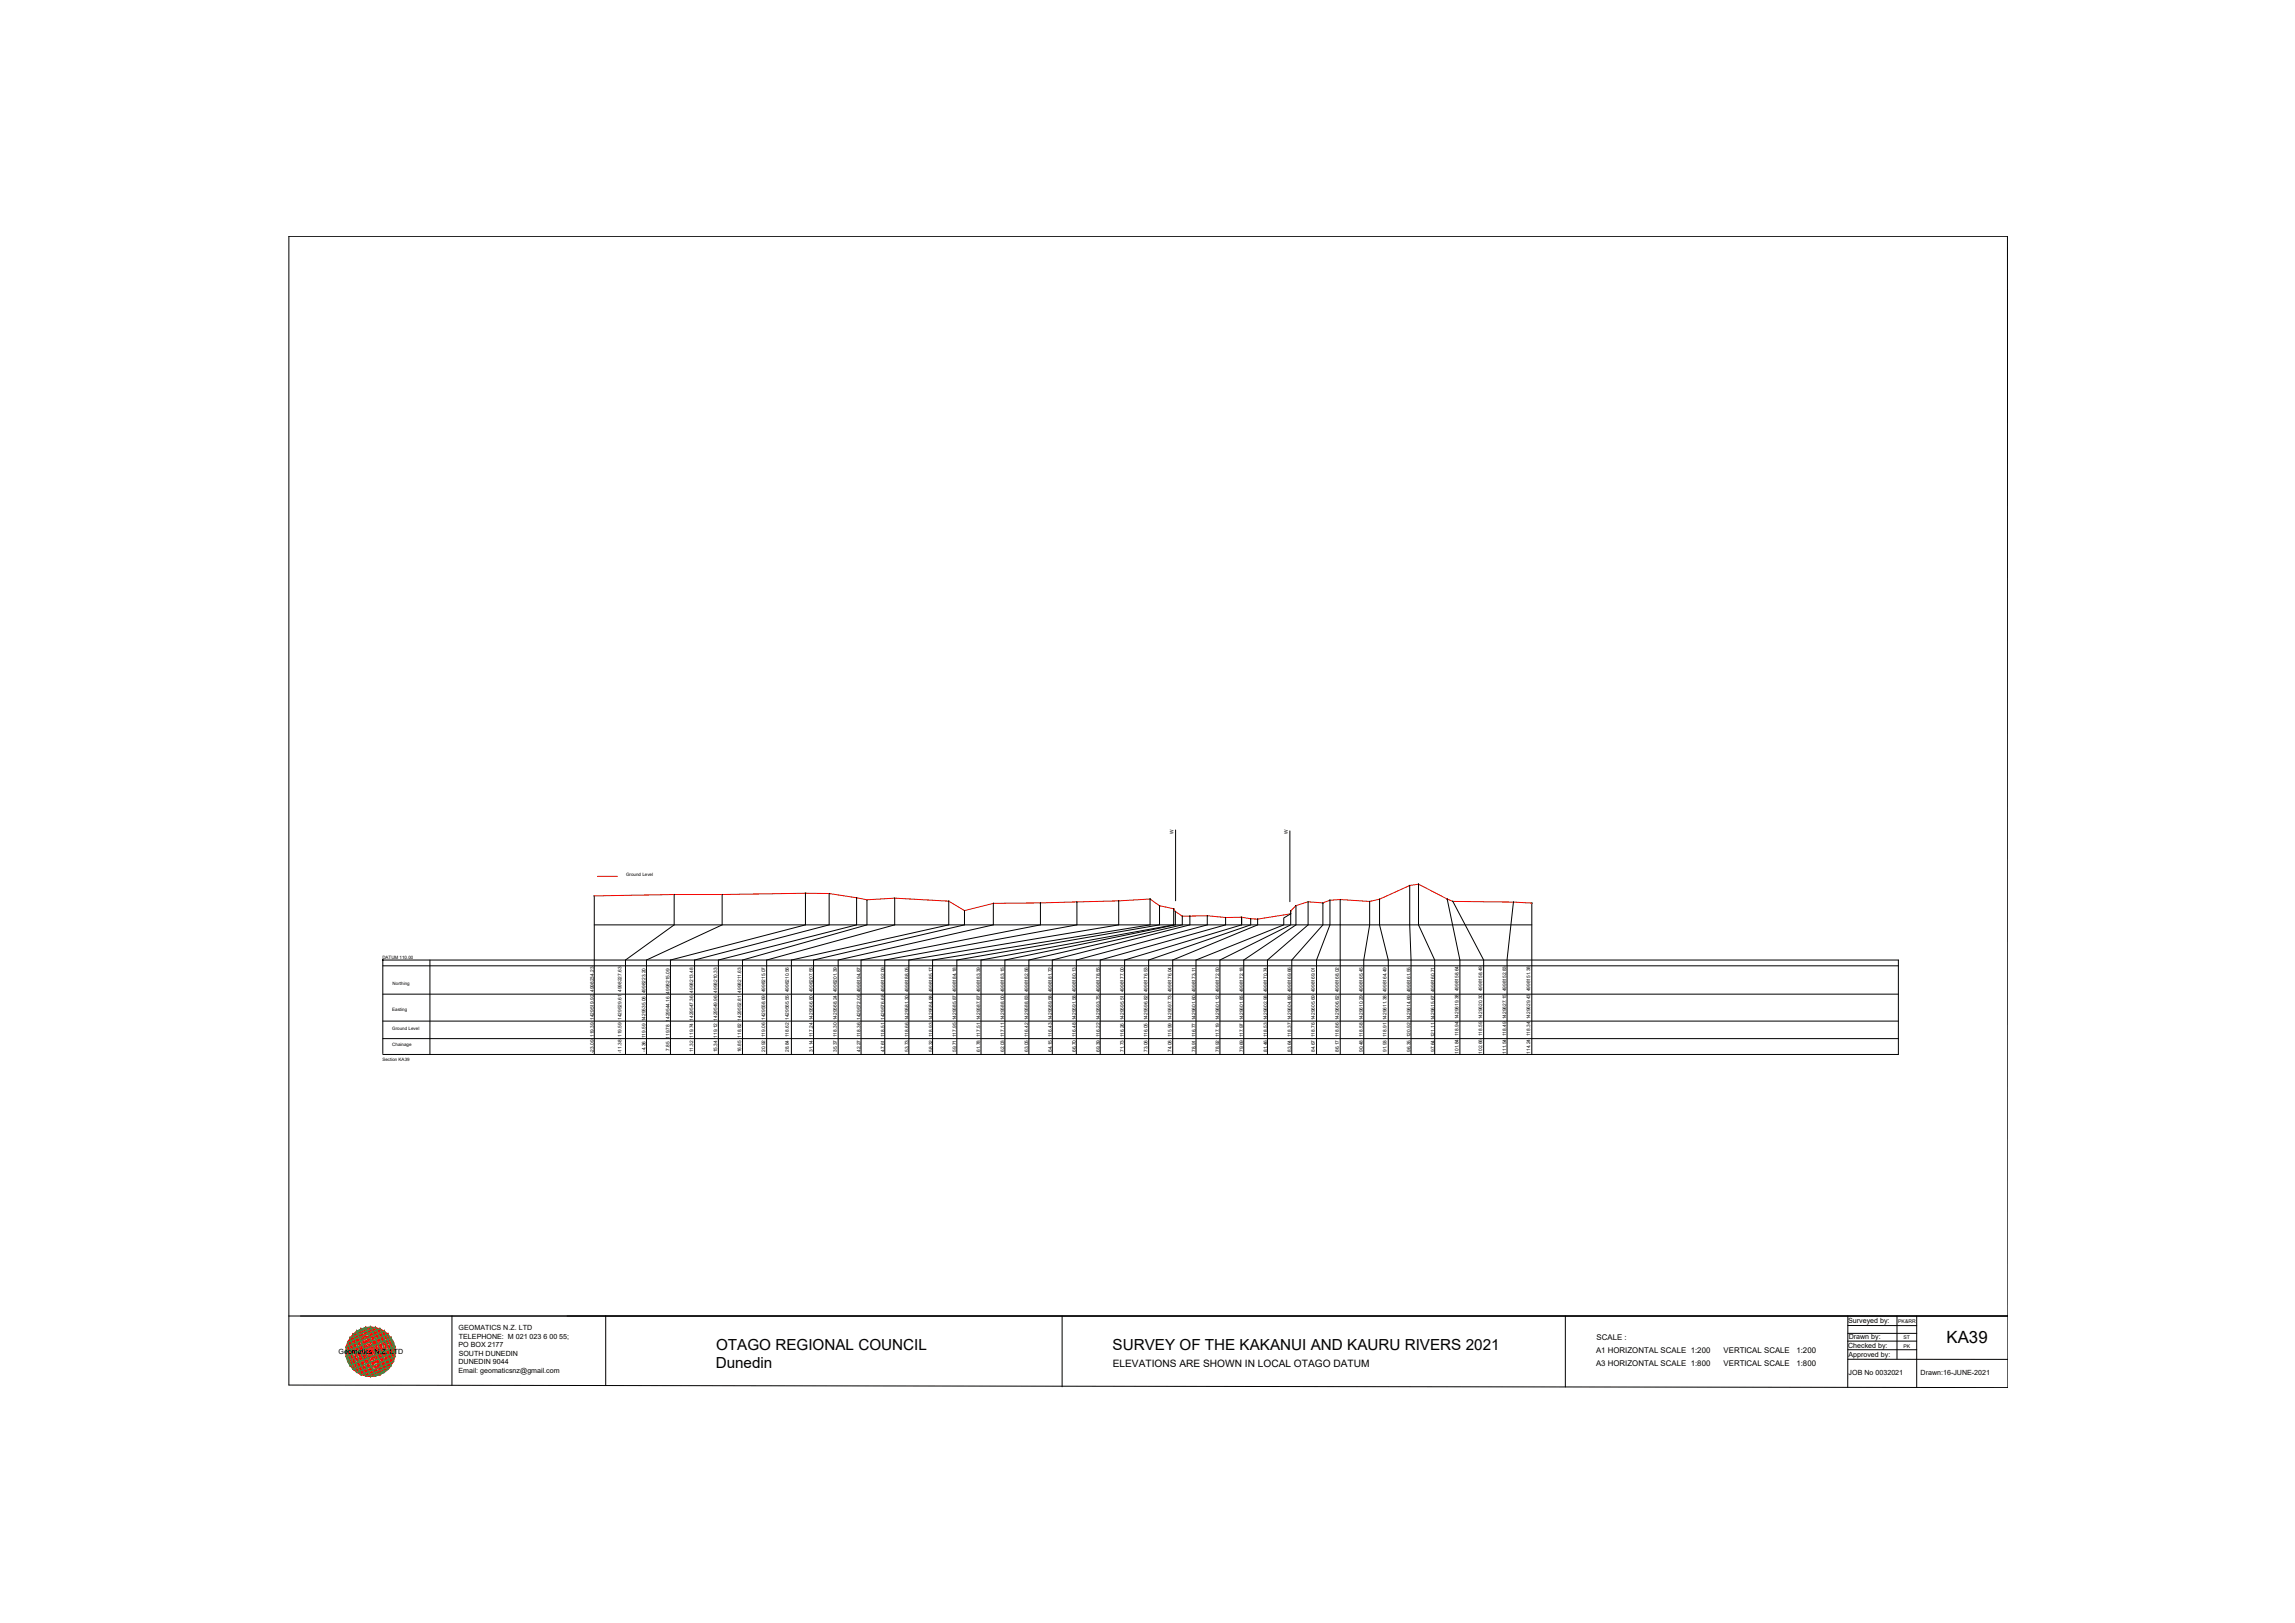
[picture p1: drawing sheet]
<svg xmlns="http://www.w3.org/2000/svg" width="420mm" height="297mm" viewBox="0 0 420 297" stroke-linecap="round" stroke-linejoin="round" font-family="sans-serif">
<defs><g id="words">
<text font-size="3.1" x="356.4" y="245.7">KA39</text>
<g font-size="2.8">
<text x="131" y="250.3">Dunedin</text>
<text x="131.1" y="247">OTAGO REGIONAL COUNCIL</text>
<text x="203.7" y="247">SURVEY OF THE KAKANUI AND KAURU RIVERS 2021</text>
</g>
<text font-size="1.9" x="203.7" y="250.1">ELEVATIONS ARE SHOWN IN LOCAL OTAGO DATUM</text>
<g font-size="1.4">
<text x="292.3" y="245.2">SCALE :</text>
<text x="292.2" y="247.6">A1 HORIZONTAL SCALE 1:200</text>
<text x="292.2" y="250">A3 HORIZONTAL SCALE 1:800</text>
<text x="315.5" y="247.6">VERTICAL SCALE</text>
<text x="315.5" y="250">VERTICAL SCALE</text>
<text x="328.9" y="247.6">1:200</text>
<text x="328.9" y="250">1:800</text>
</g>
<g font-size="1.3">
<text x="84" y="243.4">GEOMATICS N.Z. LTD</text>
<text x="84" y="245">TELEPHONE: M 021 023 6 00 55;</text>
<text x="338.3" y="242.1">Surveyed by:</text>
<text x="338.5" y="245.1">Drawn by:</text>
<text x="62" y="247.8">Geomatics N.Z. LTD</text>
<text x="83.9" y="246.6">PO BOX 2177</text>
<text x="83.9" y="249.7">DUNEDIN 9044</text>
<text x="83.9" y="251.3">Email: geomaticsnz@gmail.com</text>
<text x="84" y="248.1">SOUTH DUNEDIN</text>
<text x="338.3" y="246.6">Checked by:</text>
<text x="338.4" y="248.3">Approved by:</text>
<text x="338.4" y="251.7">JOB No 0032021</text>
<text x="351.6" y="251.7">Drawn:16-JUNE-2021</text>
</g>
<g font-size=".9">
<text x="214.9" y="152.6" transform="rotate(-90 214.9 152.6)">W</text>
<text x="235.8" y="152.7" transform="rotate(-90 235.8 152.7)">W</text>
<text x="108.7" y="192.8" transform="rotate(-90 108.7 192.8)">-23.09 119.39 1429519.92 4998234.23</text>
<text x="113.8" y="192.8" transform="rotate(-90 113.8 192.8)">-11.38 119.59 1429529.61 4998227.63</text>
<text x="118.2" y="192.5" transform="rotate(-90 118.2 192.5)">-4.36 119.59 1429535.06 4998223.20</text>
<text x="122.6" y="192.3" transform="rotate(-90 122.6 192.3)">7.85 119.78 1429544.16 4998215.09</text>
<text x="126.9" y="192.6" transform="rotate(-90 126.9 192.6)">11.32 119.74 1429547.36 4998213.48</text>
<text x="131.3" y="192.6" transform="rotate(-90 131.3 192.6)">15.34 119.12 1429549.96 4998210.33</text>
<text x="135.7" y="192.6" transform="rotate(-90 135.7 192.6)">16.85 118.82 1429552.81 4998211.63</text>
<text x="140.1" y="192.5" transform="rotate(-90 140.1 192.5)">20.92 119.06 1429558.69 4998215.07</text>
<text x="144.4" y="192.5" transform="rotate(-90 144.4 192.5)">28.84 118.62 1429565.55 4998210.56</text>
<text x="148.8" y="192.5" transform="rotate(-90 148.8 192.5)">31.14 117.24 1429566.80 4998207.55</text>
<text x="153.2" y="192.5" transform="rotate(-90 153.2 192.5)">35.37 118.30 1429568.24 4998201.39</text>
<text x="157.6" y="192.5" transform="rotate(-90 157.6 192.5)">42.27 118.36 1429572.09 4998194.87</text>
<text x="161.9" y="192.5" transform="rotate(-90 161.9 192.5)">47.61 118.51 1429576.68 4998192.09</text>
<text x="166.3" y="192.5" transform="rotate(-90 166.3 192.5)">53.73 118.66 1429581.30 4998188.05</text>
<text x="170.7" y="192.5" transform="rotate(-90 170.7 192.5)">58.32 118.93 1429584.88 4998185.17</text>
<text x="175.1" y="192.5" transform="rotate(-90 175.1 192.5)">59.71 117.95 1429585.87 4998184.18</text>
<text x="179.5" y="192.5" transform="rotate(-90 179.5 192.5)">61.78 117.51 1429587.87 4998183.39</text>
<text x="183.8" y="192.5" transform="rotate(-90 183.8 192.5)">62.03 117.11 1429588.00 4998183.15</text>
<text x="188.2" y="192.5" transform="rotate(-90 188.2 192.5)">63.05 116.42 1429588.83 4998182.56</text>
<text x="192.6" y="192.5" transform="rotate(-90 192.6 192.5)">64.15 116.43 1429589.58 4998181.72</text>
<text x="197" y="192.5" transform="rotate(-90 197 192.5)">66.70 116.48 1429591.58 4998180.13</text>
<text x="201.3" y="192.5" transform="rotate(-90 201.3 192.5)">69.39 116.22 1429593.75 4998178.55</text>
<text x="205.7" y="192.5" transform="rotate(-90 205.7 192.5)">71.73 116.26 1429595.51 4998177.00</text>
<text x="210.1" y="192.5" transform="rotate(-90 210.1 192.5)">73.06 116.05 1429596.82 4998176.53</text>
<text x="214.5" y="192.5" transform="rotate(-90 214.5 192.5)">74.08 115.99 1429597.73 4998176.04</text>
<text x="218.9" y="192.5" transform="rotate(-90 218.9 192.5)">78.91 116.77 1429601.60 4998173.11</text>
<text x="223.2" y="192.5" transform="rotate(-90 223.2 192.5)">78.92 117.19 1429601.12 4998172.50</text>
<text x="227.6" y="192.5" transform="rotate(-90 227.6 192.5)">79.69 117.97 1429601.85 4998172.18</text>
<text x="232" y="192.5" transform="rotate(-90 232 192.5)">81.46 118.53 1429602.98 4998170.74</text>
<text x="236.4" y="192.5" transform="rotate(-90 236.4 192.5)">83.64 118.37 1429604.89 4998169.66</text>
<text x="240.7" y="192.5" transform="rotate(-90 240.7 192.5)">84.67 118.76 1429605.69 4998169.01</text>
<text x="245.1" y="192.5" transform="rotate(-90 245.1 192.5)">86.17 118.86 1429606.82 4998168.02</text>
<text x="249.5" y="192.5" transform="rotate(-90 249.5 192.5)">90.48 118.58 1429610.29 4998165.45</text>
<text x="253.9" y="192.5" transform="rotate(-90 253.9 192.5)">91.93 118.91 1429611.38 4998164.49</text>
<text x="258.2" y="192.5" transform="rotate(-90 258.2 192.5)">96.35 120.92 1429614.69 4998161.55</text>
<text x="262.6" y="192.5" transform="rotate(-90 262.6 192.5)">97.64 121.11 1429615.67 4998160.71</text>
<text x="267" y="192.8" transform="rotate(-90 267 192.8)">101.84 118.94 1429619.38 4998158.64</text>
<text x="271.4" y="192.8" transform="rotate(-90 271.4 192.8)">102.66 118.59 1429620.30 4998158.49</text>
<text x="275.7" y="192.8" transform="rotate(-90 275.7 192.8)">111.54 118.49 1429627.15 4998152.83</text>
<text x="280.1" y="192.8" transform="rotate(-90 280.1 192.8)">114.24 118.34 1429629.43 4998151.38</text>
<text x="347.5" y="242.2">PK&amp;RR</text>
<text x="348.5" y="245">ST</text>
<text x="348.5" y="246.8">PK</text>
</g>
<g font-size=".8">
<text x="114.6" y="160.4">Ground Level</text>
<text x="70" y="175.5">DATUM 110.00</text>
<text x="71.8" y="185">Easting</text>
<text x="71.9" y="180.2">Northing</text>
<text x="71.8" y="188.5">Ground Level</text>
<text x="71.8" y="191.4">Chainage</text>
<text x="70" y="194.1">Section KA39</text>
</g>
</g></defs>
<!-- layer: 0 -->
<g fill="none" stroke="#000" stroke-width=".18">
<path d="M52.9 43.3h314.6l.1 210.7-314.7-.5zM215.2 151.9v13M236.1 152.1v12.9M70.1 175.7h277.4v17.3h-277.4M70.1 175.7v17.1M70.1 176.8h277.4M70.1 175.7h.1M78.7 175.7v17.3M108.8 169.3h171.6M108.8 164v29M123.4 163.7v5.6l-8.9 6.4v17.3M123.4 163.7h.1"/>
<path d="M132.2 163.7v5.6l-13.8 6.4v17.3M132.2 163.7h.1M147.4 163.5h.1M147.5 163.5v5.8l-24.8 6.4v17.3M147.5 163.5h-.1M151.8 163.5v5.8l-24.6 6.4v17.3M151.8 163.5h.1M156.8 164.3h.1M156.8 164.3v5l-25.3 6.4v17.3M158.7 164.7v4.6l-22.8 6.4v17.3M158.7 164.7h.1M163.8 164.4v4.9l-23.4 6.4v17.3"/>
<path d="M173.7 164.9v4.4l-28.8 6.4v17.3M176.6 166.7v2.6l-27.7 6.4v17.3M176.6 166.6v.1M181.9 165.3h-.1M181.9 165.3v4l-28.5 6.4v17.3M190.5 165.2v4.1l-32.9 6.4v17.3M190.5 165.2v.1M197.1 165l.1 4.3-35.2 6.4v17.3M197.2 165l-.1 .1M204.8 164.9h.1M204.8 164.9v4.4l-38.4 6.4v17.3M210.5 164.5v4.8l-39.8 6.4v17.3"/>
<path d="M210.6 164.5l-.1 .1M212.3 165.7v.1M212.3 165.8v3.5l-37.1 6.4v17.3M214.9 166.3h.1M214.9 166.3v3l-35.3 6.4v17.3M215.2 166.8h.1M215.2 166.8v2.5l-31.2 6.4v17.3M216.4 167.7h.1M216.5 167.7v1.6l-28.1 6.4v17.3M216.5 167.7h-.1M217.8 167.7h.1M217.8 167.7v1.6l-25.2 6.4v17.3"/>
<path d="M221 167.6v1.7l-23.9 6.4v17.3M221 167.6h.1M224.4 167.9v1.4l-23 6.4v17.3M227.3 167.9v1.4l-21.4 6.4v17.3M228.9 168.1l.1 .1M229 168.1v1.2l-18.7 6.4v17.3M229 168.1l-.1 .1M230.2 168.2h.1M230.2 168.2v1.1l-15.5 6.4v17.3M230.3 168.2h-.1M236.3 167.2v.1M236.3 166.7h.1"/>
<path d="M236.3 167.2l-1.3 .8v1.3l-16 6.4v17.3M236.3 166.7v2.6l-13 6.4v17.3M237.3 165.7v3.6l-9.6 6.4v17.3M237.3 165.7l-.1 .1M239.5 165v.1M239.5 165.1v4.2l-7.5 6.4v17.3M242.2 165.2v.1M242.2 165.2v4.1l-5.7 6.4v17.3M243.5 164.7v.1M243.5 164.8v4.5l-2.5 6.4v17.3M245.3 164.6l.1 .1M245.4 164.6v28.4"/>
<path d="M245.4 164.6l-.1 .1M250.7 165h.1M250.8 165v4.3l-1.1 6.4v17.3M250.8 165h-.1M252.6 164.6h.1M252.6 164.6v4.7l1.6 6.4v17.3M258.1 162v.1M258.1 162.1v7.2l.2 6.4v17.3M259.7 161.8v7.5l3 6.4v17.3M264.9 164.5l2.4 11.2v17.3M265 164.5h-.1M266 165h.1"/>
<path d="M266 165l5.6 10.7v17.3M275.9 175.7v17.3M277.1 165.1l-1.2 10.5M277.1 165.1h.1M280.4 165.3h.1M280.4 165.3v27.7M280.5 165.3h-.1M70.1 190.1h277.4M70.1 186.9h277.4M70.1 181.9h277.4M52.9 240.9h314.7M82.7 240.8v12.7"/>
<path d="M110.9 240.8v12.8M194.4 240.9v12.9M286.6 240.9v12.9M338.3 245.4h12.6M338.3 247h12.6M338.3 248.8h29.3M338.3 242.6h12.6M338.3 244h12.6M338.3 240.9v13M347.3 240.9v7.8M350.9 240.9v13"/>
<circle cx="70.1" cy="175.7" r=".02"/>
<circle cx="108.8" cy="164" r=".02"/>
<circle cx="123.4" cy="163.7" r=".02"/>
<circle cx="132.2" cy="163.7" r=".02"/>
<circle cx="147.5" cy="163.5" r=".02"/>
<circle cx="151.8" cy="163.5" r=".02"/>
<circle cx="156.8" cy="164.3" r=".02"/>
<circle cx="158.7" cy="164.7" r=".02"/>
<circle cx="163.8" cy="164.4" r=".02"/>
<circle cx="173.7" cy="164.9" r=".02"/>
<circle cx="176.6" cy="166.7" r=".02"/>
<circle cx="181.8" cy="165.3" r=".02"/>
<circle cx="190.5" cy="165.2" r=".02"/>
<circle cx="197.2" cy="165.1" r=".02"/>
<circle cx="204.8" cy="164.9" r=".02"/>
<circle cx="210.5" cy="164.5" r=".02"/>
<circle cx="212.3" cy="165.8" r=".02"/>
<circle cx="214.9" cy="166.3" r=".02"/>
<circle cx="215.2" cy="166.8" r=".02"/>
<circle cx="216.4" cy="167.7" r=".02"/>
<circle cx="217.8" cy="167.7" r=".02"/>
<circle cx="221" cy="167.6" r=".02"/>
<circle cx="224.4" cy="167.9" r=".02"/>
<circle cx="227.3" cy="167.9" r=".02"/>
<circle cx="229" cy="168.1" r=".02"/>
<circle cx="230.2" cy="168.2" r=".02"/>
<circle cx="236.3" cy="167.2" r=".02"/>
<circle cx="236.3" cy="166.7" r=".02"/>
<circle cx="237.3" cy="165.7" r=".02"/>
<circle cx="239.5" cy="165" r=".02"/>
<circle cx="242.2" cy="165.2" r=".02"/>
<circle cx="243.5" cy="164.8" r=".02"/>
<circle cx="245.3" cy="164.6" r=".02"/>
<circle cx="250.7" cy="165" r=".02"/>
<circle cx="252.6" cy="164.6" r=".02"/>
<circle cx="258.1" cy="162.1" r=".02"/>
<circle cx="259.7" cy="161.8" r=".02"/>
<circle cx="264.9" cy="164.5" r=".02"/>
<circle cx="266" cy="165" r=".02"/>
<circle cx="277.1" cy="165.1" r=".02"/>
<circle cx="280.4" cy="165.3" r=".02"/>
</g>
<!-- layer: geo -->
<g fill="none" stroke="#545454" stroke-width=".18">
<path d="M63.3 247.4h9.1M63.4 246.5h8.9v1.8h-8.9zM63.6 245.7h8.5v3.5h-8.5zM63.6 245.7h.1M64 244.9h7.6v5h-7.6zM64.6 244.2h6.5v6.4h-6.5zM65.3 243.6h.1M65.3 243.6h5.1v7.6h-5.1zM66.1 243.2h3.5v8.4h-3.5zM66.9 242.9h1.8v9h-1.7zM67.8 242.8v9.2M71.6 244.9h.1"/>
<path d="M72.3 246.5h.1"/>
</g>
<g fill="none" stroke="#ff0" stroke-width=".18">
<path d="M63.3 247.4l4.5-4.6 4.6 4.6-4.6 4.5-4.4-4.5M63.4 246.5l3.6-3.6 5.3 5.4-3.6 3.6zM64.6 250.6h.1M64.6 244.2l6.5 6.4M65.3 251.2l-1.3-1.3 6.4-6.3 1.2 1.3-6.3 6.3M65.3 243.6l6.3 6.3-1.2 1.3-6.4-6.3zM66.1 243.2l6 6-2.5 2.4-6-5.9zM68.7 251.9h.1M68.7 242.9l3.6 3.6-5.3 5.4-3.6-3.6zM69.6 243.2l2.5 2.5-6 5.9-2.5-2.4zM71.1 244.1h.1M71.1 244.2l-6.5 6.4"/>
<path d="M71.1 250.6h.1"/>
</g>
<g fill="none" stroke="#00b85c" stroke-width=".18">
<path d="M63.3 247.4l1.3 3.2 7.8-3.2-1.3-3.2-7.8 3.2M63.4 246.5l7-2.9 1.9 4.7-7 2.9zM63.4 248.3l8.2-3.4 .7 1.6-8.2 3.4zM63.6 245.7l8.5 3.5M63.6 245.7l2.5 5.9M64 244.9l4.7-2 2.9 7-4.6 2zM64.6 244.2l3.2-1.4 3.3 7.8-3.3 1.4zM65.3 243.6l1.7-.7 3.4 8.3-1.7 .7zM66.1 243.2l3.5 8.4M69.6 243.2l-3.5 8.4M69.6 243.2l2.5 6M69.6 243.2l-6 2.5"/>
<path d="M72.1 245.7l-8.5 3.5M72.1 249.2l-6 2.4"/>
</g>
<g fill="none" stroke="#f00" stroke-width=".18">
<path d="M63.3 247.4l2.8 4.2M63.3 247.4l6.3 4.2M63.3 247.4l8.8 1.8M63.3 247.4h.1M63.4 248.3h.1M63.4 246.5h.1M63.4 246.5l8.9 1.8M63.4 246.5l.6 3.4M63.4 246.5l3.6 5.4M63.4 248.3l1.9 2.9M63.4 246.5l7 4.7M63.4 248.3l5.3 3.6"/>
<path d="M63.4 248.3l8.2 1.6M63.6 245.7l1 4.9M63.6 245.7l4.2 6.3M63.6 249.2l1 1.4M63.6 249.2l4.2 2.8M63.6 245.7l7.5 4.9M63.6 245.7l8.8 1.7M63.6 249.2l7.5 1.4M63.6 245.7l-.3 1.7M63.6 245.7h.1M63.7 249.2h.1M64 249.9h.1"/>
<path d="M64 244.9h.1M64 244.9l7.6 5M64 244.9l1.3 6.3M64 244.9l4.7 7M64 249.9l3 2M64 249.9l6.4 1.3M64 244.9l-.6 3.4M64.1 244.9l8.2 1.6M64.6 244.2h.1M64.6 244.2l1.5 7.4M64.6 244.2l5 7.4M64.6 244.2l7.5 5"/>
<path d="M64.6 250.6l1.5 1M64.6 244.2l-1 1.4M64.6 244.2l7.5 1.5M64.6 250.6l5 1M64.6 244.2l-1 5M64.7 250.6h.1M65.3 243.6h.1M65.3 251.2h.1M65.3 243.6l5.1 7.6M65.3 243.6l1.7 8.3M65.3 243.6l-1.9 2.9M65.3 251.2l3.4 .7"/>
<path d="M65.3 243.6l-1.3 6.3M65.3 243.6l7 4.7M65.3 243.6l6.3 1.3M66.1 243.2h.1M66.1 243.2l1.7 8.8M66.1 243.2l5 7.4M66.1 243.2l-1.5 1M66.1 243.2l6.3 4.2M66.1 243.2l-2.8 4.2M66.1 243.2l5 1M66.1 251.6l1.7 .4M66.1 243.2l-1.5 7.4"/>
<path d="M66.1 251.6h.1M67 242.9h.1M67 251.9h.1M67 242.9l1.7 9M67 242.9l4.6 7M67 242.9l-3 2M67 242.9l5.3 3.6M67 242.9l-3.6 5.4M67 242.9l3.4 .7M67 242.9l-1.7 8.3M67.8 242.9h.1M67.8 242.8l1.8 8.8"/>
<path d="M67.8 242.8l-1.7 .4M67.8 242.8l4.3 6.4M67.8 242.8l-4.2 2.9M67.8 242.8l4.3 2.9M67.8 242.8l-4.2 6.4M67.8 242.8l1.8 .4M67.8 242.8l-1.7 8.8M67.9 251.9h.1M68.7 251.9h.1M68.7 242.9h.1M68.7 242.9l-1.7 9M68.7 242.9l1.7 8.3"/>
<path d="M68.7 242.9l-3.4 .7M68.7 242.9l3.6 5.4M68.7 242.9l-5.3 3.6M68.7 242.9l2.9 2M68.7 242.9l-4.7 7M69.5 243.2h.1M69.6 243.2l1.5 7.4M69.6 243.2l-5 1M69.6 251.6l-1.8 .4M69.6 243.2l2.8 4.2M69.6 243.2l-6.3 4.2M69.6 243.2l1.5 1"/>
<path d="M69.6 243.2l-5 7.4M69.6 243.2l-1.8 8.8M69.6 251.6h.1M70.4 251.2h.1M70.4 243.6h.1M70.4 243.6l-5.1 7.6M70.4 243.6l1.2 6.3M70.4 243.6l-6.4 1.3M70.4 251.2l-3.4 .7M70.4 243.6l1.9 2.9M70.4 243.6l-7 4.7M70.4 243.6l-1.7 8.3"/>
<path d="M71 244.2h.1M71.1 244.2l1 5M71.1 244.2l-7.5 1.5M71.1 250.6l-5 1M71.1 244.2l1 1.5M71.1 244.2l-7.5 5M71.1 250.6l-1.5 1M71.1 244.2l-5 7.4M71.1 244.2l-1.5 7.4M71.1 250.6h.1M71.6 244.9h.1M71.6 249.9h.1"/>
<path d="M71.6 244.9l-7.6 5M71.6 244.9l.7 3.4M71.6 244.9l-8.2 1.6M71.6 249.9l-6.3 1.3M71.6 249.9l-2.9 2M71.6 244.9l-4.6 7M71.6 244.9l-1.2 6.3M72 245.6h.1M72.1 249.1h.1M72.1 245.7l.3 1.7M72.1 245.7l-8.8 1.7 .3 1.8M72.1 249.2l-7.5 1.4"/>
<path d="M72.1 249.2l-4.3 2.8M72.1 245.7l-7.5 4.9M72.1 245.6l-4.3 6.4M72.1 249.2l-1 1.4M72.1 245.7l-1 4.9M72.3 246.5h.1M72.3 248.3h.1M72.3 246.5l-8.9 1.8M72.3 248.3l-8.3 1.6M72.3 246.5l-7 4.7M72.3 248.3l-5.3 3.6M72.3 246.5l-3.6 5.4"/>
<path d="M72.3 248.3l-1.9 2.9M72.3 246.5l-.7 3.4M72.4 247.4h.1M72.4 247.4l-.3 1.8M72.4 247.4l-8.8 1.8M72.4 247.4l-6.3 4.2M72.4 247.4l-2.8 4.2"/>
</g>
<!-- layer: 0 -->
<path d="M108.8 164l14.6-.3 28.4-.2 6.9 1.2 5.1-.3 9.9 .5 2.9 1.8 5.3-1.4a646 646 0 0 0 28.6-.8l1.8 1.3 2.6 .5 .3 .5 1.3 .9 4.5-.1 3.4 .3h2.9l2.9 .3 6.1-1v-.5l1-1 2.2-.7 2.7 .2 1.3-.4 1.9-.2 5.4 .4 1.8-.4 5.5-2.5 1.6-.3 6.3 3.2 11.1 .1 3.3 .2M109.4 160.4h3.6" fill="none" stroke="#f00" stroke-width=".18"/>
<use href="#words"/>
</svg>
